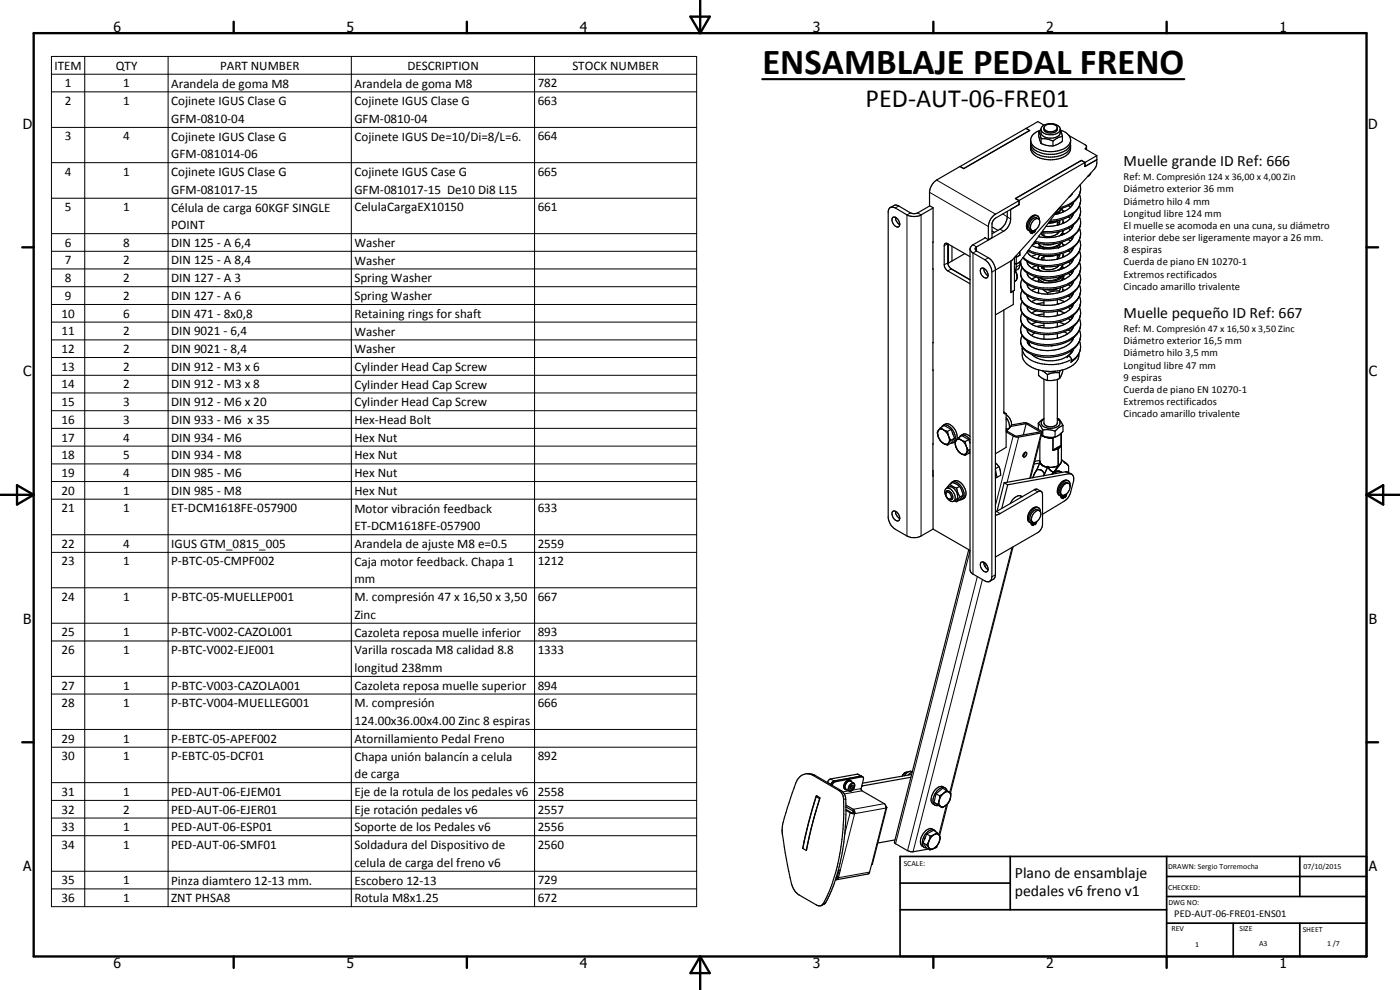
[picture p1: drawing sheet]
<svg xmlns="http://www.w3.org/2000/svg" width="420mm" height="297mm" viewBox="0 0 420 297" stroke-linecap="round" stroke-linejoin="round" font-family="sans-serif">
<defs><g id="words">
<text font-size="11" x="228.8" y="22.2">ENSAMBLAJE PEDAL FRENO</text>
<text font-size="7.9" x="259.7" y="32.2">PED-AUT-06-FRE01</text>
<g font-size="4.7">
<text x="337.2" y="49.9">Muelle grande ID Ref: 666</text>
<text x="337.2" y="95.5">Muelle pequeño ID Ref: 667</text>
<text x="304.6" y="263.5">Plano de ensamblaje</text>
<text x="304.6" y="268.9">pedales v6 freno v1</text>
</g>
<g font-size="4.2">
<text x="34" y="9.6">6</text>
<text x="104" y="9.6">5</text>
<text x="174" y="9.6">4</text>
<text x="244" y="9.6">3</text>
<text x="314" y="9.6">2</text>
<text x="384" y="9.6">1</text>
<text x="6.8" y="38.7">D</text>
<text x="410.6" y="38.7">D</text>
<text x="7" y="112.9">C</text>
<text x="410.8" y="112.9">C</text>
<text x="7" y="187.1">B</text>
<text x="410.8" y="187.1">B</text>
<text x="7" y="261.4">A</text>
<text x="410.8" y="261.4">A</text>
<text x="34" y="290.4">6</text>
<text x="104" y="290.4">5</text>
<text x="174" y="290.4">4</text>
<text x="244" y="290.4">3</text>
<text x="314" y="290.4">2</text>
<text x="384" y="290.4">1</text>
</g>
<g font-size="3.9">
<text x="16.4" y="20.9">ITEM</text>
<text x="34.7" y="20.9">QTY</text>
<text x="66" y="20.9">PART NUMBER</text>
<text x="122.2" y="20.9">DESCRIPTION</text>
<text x="171.8" y="20.9">STOCK NUMBER</text>
<text x="19.5" y="26.2">1</text>
<text x="36.9" y="26.2">1</text>
<text x="51.4" y="26.3">Arandela de goma M8</text>
<text x="106.4" y="26.3">Arandela de goma M8</text>
<text x="161.4" y="26.2">782</text>
<text x="19.5" y="31.5">2</text>
<text x="36.9" y="31.5">1</text>
<text x="51.4" y="31.6">Cojinete IGUS Clase G</text>
<text x="106.4" y="31.6">Cojinete IGUS Clase G</text>
<text x="161.4" y="31.5">663</text>
<text x="51.4" y="36.9">GFM-0810-04</text>
<text x="106.4" y="36.9">GFM-0810-04</text>
<text x="19.5" y="42.1">3</text>
<text x="36.9" y="42.1">4</text>
<text x="51.4" y="42.2">Cojinete IGUS Clase G</text>
<text x="51.4" y="47.5">GFM-081014-06</text>
<text x="106.4" y="42.3">Cojinete IGUS De=10/Di=8/L=6.</text>
<text x="161.4" y="42.1">664</text>
<text x="19.5" y="52.7">4</text>
<text x="36.9" y="52.8">1</text>
<text x="51.4" y="52.9">Cojinete IGUS Clase G</text>
<text x="106.4" y="52.8">Cojinete IGUS Case G</text>
<text x="161.4" y="52.8">665</text>
<text x="51.4" y="58.2">GFM-081017-15</text>
<text x="106.4" y="58.1">GFM-081017-15 De10 Di8 L15</text>
<text x="19.5" y="63.4">5</text>
<text x="36.9" y="63.4">1</text>
<text x="51.4" y="63.5">Célula de carga 60KGF SINGLE</text>
<text x="106.4" y="63.5">CelulaCargaEX10150</text>
<text x="161.4" y="63.4">661</text>
<text x="51.4" y="68.8">POINT</text>
<text x="19.5" y="74">6</text>
<text x="36.9" y="74">8</text>
<text x="51.4" y="74">DIN 125 - A 6,4</text>
<text x="106.4" y="74.1">Washer</text>
<text x="19.5" y="79.3">7</text>
<text x="36.9" y="79.3">2</text>
<text x="51.4" y="79.3">DIN 125 - A 8,4</text>
<text x="106.4" y="79.4">Washer</text>
<text x="19.5" y="84.7">8</text>
<text x="19.5" y="90">9</text>
<text x="36.9" y="84.7">2</text>
<text x="36.9" y="90">2</text>
<text x="51.4" y="84.7">DIN 127 - A 3</text>
<text x="51.4" y="90">DIN 127 - A 6</text>
<text x="106.4" y="84.8">Spring Washer</text>
<text x="18.5" y="95.3">10</text>
<text x="36.9" y="95.3">6</text>
<text x="51.4" y="95.3">DIN 471 - 8x0,8</text>
<text x="106.4" y="90">Spring Washer</text>
<text x="106.4" y="95.4">Retaining rings for shaft</text>
<text x="18.5" y="100.6">11</text>
<text x="36.9" y="100.6">2</text>
<text x="51.4" y="100.6">DIN 9021 - 6,4</text>
<text x="106.4" y="100.7">Washer</text>
<text x="18.5" y="105.9">12</text>
<text x="36.9" y="105.9">2</text>
<text x="51.4" y="105.9">DIN 9021 - 8,4</text>
<text x="106.4" y="106">Washer</text>
<text x="18.5" y="111.2">13</text>
<text x="36.9" y="111.2">2</text>
<text x="51.4" y="111.2">DIN 912 - M3 x 6</text>
<text x="106.4" y="111.3">Cylinder Head Cap Screw</text>
<text x="18.5" y="116.5">14</text>
<text x="36.9" y="116.5">2</text>
<text x="51.4" y="116.5">DIN 912 - M3 x 8</text>
<text x="106.4" y="116.6">Cylinder Head Cap Screw</text>
<text x="18.5" y="121.8">15</text>
<text x="36.9" y="121.9">3</text>
<text x="51.4" y="121.9">DIN 912 - M6 x 20</text>
<text x="106.4" y="122">Cylinder Head Cap Screw</text>
<text x="18.5" y="127.2">16</text>
<text x="36.9" y="127.2">3</text>
<text x="51.4" y="127.2">DIN 933 - M6 x 35</text>
<text x="106.4" y="127.3">Hex-Head Bolt</text>
<text x="18.5" y="132.5">17</text>
<text x="18.5" y="137.8">18</text>
<text x="36.9" y="132.5">4</text>
<text x="36.9" y="137.8">5</text>
<text x="51.4" y="132.5">DIN 934 - M6</text>
<text x="51.4" y="137.8">DIN 934 - M8</text>
<text x="106.4" y="132.5">Hex Nut</text>
<text x="106.4" y="137.8">Hex Nut</text>
<text x="18.5" y="143.1">19</text>
<text x="36.9" y="143.1">4</text>
<text x="51.4" y="143.1">DIN 985 - M6</text>
<text x="106.4" y="143.1">Hex Nut</text>
<text x="18.5" y="148.5">20</text>
<text x="36.9" y="148.4">1</text>
<text x="51.4" y="148.5">DIN 985 - M8</text>
<text x="106.4" y="148.4">Hex Nut</text>
<text x="18.5" y="153.7">21</text>
<text x="36.9" y="153.7">1</text>
<text x="51.4" y="153.7">ET-DCM1618FE-057900</text>
<text x="106.4" y="153.8">Motor vibración feedback</text>
<text x="161.4" y="153.7">633</text>
<text x="106.4" y="159.1">ET-DCM1618FE-057900</text>
<text x="18.5" y="164.3">22</text>
<text x="36.9" y="164.3">4</text>
<text x="51.4" y="164.3">IGUS GTM_0815_005</text>
<text x="106.4" y="164.4">Arandela de ajuste M8 e=0.5</text>
<text x="161.4" y="164.3">2559</text>
<text x="18.5" y="169.7">23</text>
<text x="36.9" y="169.7">1</text>
<text x="51.4" y="169.7">P-BTC-05-CMPF002</text>
<text x="106.4" y="169.8">Caja motor feedback. Chapa 1</text>
<text x="161.4" y="169.7">1212</text>
<text x="106.4" y="175">mm</text>
<text x="18.5" y="180.3">24</text>
<text x="36.9" y="180.3">1</text>
<text x="51.4" y="180.3">P-BTC-05-MUELLEP001</text>
<text x="106.4" y="180.4">M. compresión 47 x 16,50 x 3,50</text>
<text x="106.4" y="185.7">Zinc</text>
<text x="161.4" y="180.3">667</text>
<text x="18.5" y="190.9">25</text>
<text x="36.9" y="190.9">1</text>
<text x="51.4" y="190.9">P-BTC-V002-CAZOL001</text>
<text x="106.4" y="191">Cazoleta reposa muelle inferior</text>
<text x="161.4" y="190.9">893</text>
<text x="18.5" y="196.3">26</text>
<text x="36.9" y="196.2">1</text>
<text x="51.4" y="196.3">P-BTC-V002-EJE001</text>
<text x="106.4" y="196.3">Varilla roscada M8 calidad 8.8</text>
<text x="161.4" y="196.3">1333</text>
<text x="106.4" y="201.6">longitud 238mm</text>
<text x="18.5" y="206.9">27</text>
<text x="36.9" y="206.9">1</text>
<text x="51.4" y="206.9">P-BTC-V003-CAZOLA001</text>
<text x="106.4" y="206.9">Cazoleta reposa muelle superior</text>
<text x="161.4" y="206.9">894</text>
<text x="18.5" y="212.2">28</text>
<text x="36.9" y="212.2">1</text>
<text x="51.4" y="212.2">P-BTC-V004-MUELLEG001</text>
<text x="106.4" y="212.3">M. compresión</text>
<text x="161.4" y="212.2">666</text>
<text x="106.4" y="217.6">124.00x36.00x4.00 Zinc 8 espiras</text>
<text x="18.5" y="222.8">29</text>
<text x="36.9" y="222.8">1</text>
<text x="51.4" y="222.8">P-EBTC-05-APEF002</text>
<text x="106.4" y="222.9">Atornillamiento Pedal Freno</text>
<text x="18.5" y="228.1">30</text>
<text x="36.9" y="228.1">1</text>
<text x="51.4" y="228.1">P-EBTC-05-DCF01</text>
<text x="106.4" y="228.2">Chapa unión balancín a celula</text>
<text x="106.4" y="233.5">de carga</text>
<text x="161.4" y="228.1">892</text>
<text x="18.5" y="238.8">31</text>
<text x="36.9" y="238.8">1</text>
<text x="51.4" y="238.8">PED-AUT-06-EJEM01</text>
<text x="106.4" y="238.8">Eje de la rotula de los pedales v6</text>
<text x="161.4" y="238.8">2558</text>
<text x="18.5" y="244.1">32</text>
<text x="36.9" y="244.1">2</text>
<text x="51.4" y="244.1">PED-AUT-06-EJER01</text>
<text x="106.4" y="244.1">Eje rotación pedales v6</text>
<text x="161.4" y="244.1">2557</text>
<text x="18.5" y="249.4">33</text>
<text x="36.9" y="249.3">1</text>
<text x="51.4" y="249.4">PED-AUT-06-ESP01</text>
<text x="106.4" y="249.5">Soporte de los Pedales v6</text>
<text x="161.4" y="249.4">2556</text>
<text x="18.5" y="254.7">34</text>
<text x="36.9" y="254.7">1</text>
<text x="51.4" y="254.7">PED-AUT-06-SMF01</text>
<text x="106.4" y="254.8">Soldadura del Dispositivo de</text>
<text x="161.4" y="254.7">2560</text>
<text x="106.4" y="260.1">celula de carga del freno v6</text>
<text x="18.5" y="265.3">35</text>
<text x="36.9" y="265.3">1</text>
<text x="51.4" y="265.4">Pinza diamtero 12-13 mm.</text>
<text x="106.4" y="265.4">Escobero 12-13</text>
<text x="161.4" y="265.3">729</text>
<text x="18.5" y="270.6">36</text>
<text x="36.9" y="270.6">1</text>
<text x="51.4" y="270.6">ZNT PHSA8</text>
<text x="106.4" y="270.7">Rotula M8x1.25</text>
<text x="161.4" y="270.6">672</text>
</g>
<g font-size="3.2">
<text x="337.2" y="54.1">Ref: M. Compresión 124 x 36,00 x 4,00 Zin</text>
<text x="337.2" y="57.7">Diámetro exterior 36 mm</text>
<text x="337.2" y="61.4">Diámetro hilo 4 mm</text>
<text x="337.2" y="65">Longitud libre 124 mm</text>
<text x="337.2" y="68.7">El muelle se acomoda en una cuna, su diámetro</text>
<text x="337.2" y="72.3">interior debe ser ligeramente mayor a 26 mm.</text>
<text x="337.2" y="76">8 espiras</text>
<text x="337.2" y="79.6">Cuerda de piano EN 10270-1</text>
<text x="337.2" y="83.3">Extremos rectificados</text>
<text x="337.2" y="87">Cincado amarillo trivalente</text>
<text x="337.2" y="99.7">Ref: M. Compresión 47 x 16,50 x 3,50 Zinc</text>
<text x="337.2" y="103.3">Diámetro exterior 16,5 mm</text>
<text x="337.2" y="106.9">Diámetro hilo 3,5 mm</text>
<text x="337.2" y="110.6">Longitud libre 47 mm</text>
<text x="337.2" y="114.3">9 espiras</text>
<text x="337.2" y="117.9">Cuerda de piano EN 10270-1</text>
<text x="337.2" y="121.6">Extremos rectificados</text>
<text x="337.2" y="125.2">Cincado amarillo trivalente</text>
</g>
<text font-size="3.1" x="352.4" y="275.2">PED-AUT-06-FRE01-ENS01</text>
<g font-size="2.4">
<text x="271.2" y="259.7">SCALE:</text>
<text x="350.6" y="260.8">DRAWN: Sergio Torremocha</text>
<text x="391.2" y="260.6">07/10/2015</text>
<text x="350.6" y="267">CHECKED:</text>
<text x="350.6" y="271.4">DWG NO:</text>
<text x="351.6" y="279.3">REV</text>
<text x="372" y="279.4">SIZE</text>
<text x="391" y="279.6">SHEET</text>
<text x="358.7" y="284.1">1</text>
<text x="377.9" y="283.8">A3</text>
<text x="398.3" y="283.8">1 /7</text>
</g>
</g></defs>
<g fill="none" stroke="#000" stroke-width=".35">
<path d="M309 39.2l-19.8 11.4M311.7 39.5l.8 2.1M311.7 39.5v1.4l.8 2.2M312.4 39a3.9 3.9 0 0 0-3.1 2.8 3.6 3.6 0 0 0 3.2 4.1 8.2 8.2 0 0 0 8.3-1.7 3.4 3.4 0 0 0-2.5-5.2M312.4 38.9a3.1 3.1 0 0 0 3.9 1.5 2.34 2.34 0 0 0 1.9-1.5M312.4 39l-.7 .5M313.3 38.4a1.61 1.61 0 0 0 2.2 1.5 1.42 1.42 0 0 0 1.5-.4 1.42 1.42 0 0 0 .1-1.6 2.75 2.75 0 0 0-3.7 .1 1.36 1.36 0 0 0 1.7 1.5 2.11 2.11 0 0 0 2.2-1M313.3 37.5l-1.8-1-3.5 2.1M318.2 38.8v1a2.91 2.91 0 0 1-3.7 1.6 2.22 2.22 0 0 1-2.1-1.6v-1.2a3.4 3.4 0 0 1 4.4-1.3 1.63 1.63 0 0 1 1.4 1.6M318.2 38.9l.6 2M288.2 50h.1M288.2 50l1 .6"/>
<path d="M288.2 50l19.7-11.5 1.1 .7-19.8 11.4M289.2 50.6l-1.1-.6-7 4a5.1 5.1 0 0 0-2.1 3.4v4.3l1 .6v96.4M304.7 59.6h.1M304.7 59.6l1.1 .6M309.3 42.2a3.8 3.8 0 0 0 3.4 3 9 9 0 0 0 7.8-1.4l.5-.6 .3-1M309.3 43.3a2.91 2.91 0 0 0 .5 2.5 8.4 8.4 0 0 0 10.8 .3l.2-.3a2.51 2.51 0 0 0 .5-2.1M312.5 41.6v1.5M312.5 41.6a7 7 0 0 1 3.5 .7M312.5 43.1a7.3 7.3 0 0 0 3.5 .7M316 42.3v1.5M318.8 40.9l-1.7 .7-1.1 .7M318.8 40.9v1.4l-1.4 1-1.4 .5"/>
<path d="M320.7 40.6l5 2.8 .4 .6M321.3 43.3a3.3 3.3 0 0 1-3.1 3.4 7.6 7.6 0 0 1-8.7-2.1l-.2-.7M321.3 58.7v.1M321.6 58.3h.1M321.9 58l-1.1 1.2M324 58.3a4.3 4.3 0 0 1 0 3.4M324.1 55.5a5.6 5.6 0 0 1-3.5 6.2M324.6 48.1l-19.9 11.5M324.6 48.1v.1M324.6 48.1l1.1 .6M325.6 48.8l-1.1-.7-19.8 11.5M325.6 50l3.6-2.1-3.5 2.1"/>
<path d="M325.6 48.8v1.2M325.6 48.8l-19.8 11.4M325.6 50h.1M325.7 48.7v1.3M326.1 44l-.4 .7 3.5 2M326.1 44v.9M327.4 51.9l-.9 1.1M329.2 46.7l-.1 2.5-.6 1.4-24.8 27.5-5 2.9M329.2 46.7l-3.5 2M267.2 62.3l.7-.2 .8 .3 3.5 2.1a5.2 5.2 0 0 0 3.6 .3l4.2-2.4M267.2 62.3l-.6 1.1v92a4.8 4.8 0 0 0 2.1 3.4l3.5 2a4.9 4.9 0 0 0 4.2 0l3.6-2.1M268.8 65.2l.1 1 1.1 1.2"/>
<path d="M268.8 65.2a.85 .85 0 0 0-1.1 .3 .85 .85 0 0 0 .1 1 1.6 1.6 0 0 0 2 1.4l.2-.5M268.8 65.2a2.66 2.66 0 0 1 1.2 2.2M279 61.8l-3.6 2.1-1 .2-1.1-.2-4.4-2.4-1.7 .8M280 72.7h.1M280 72.6h.1M284.4 73.2v5.7l.4 1 .7 .8 5.6 3.2M284.4 73.2l-.4-.2-.5 .2-.1 .5v5.8a2.15 2.15 0 0 0 1 1.8l6.7 3.8M284.4 73.2l6.7 3.8M284.6 73.2v5.7M285.7 73.9v4.4M289.6 76.1l-5.1 2.9M291.1 74.7l.6 1 3.9 2.2a4.9 4.9 0 0 1 2.1 3.7v91.5l-.2 .8-.5 .5"/>
<path d="M291.1 74.7v96.3l.6 1.1 3.9 2.2 .5 .2 .9-.1M296.6 71.9l-1-.6-3.9 2.3-.6 1.1M297.7 68.1l1.8 1M297.7 69.3l.7 .4M302.3 63.5v1.6a4.6 4.6 0 0 1-2.2 3.6l-2.4 1.4M303.4 78.3v9.5l.7-.4M304.4 77.3v9.8l-1 .6M305 77.2v2.9l-.2 .8-.4 .5a1.95 1.95 0 0 0 1.6-1.3l.1-1.4M305 77.1l-.3-.1 .3 .2M305 76.7v.4M305.8 61.4h.1M305.8 61.4l-7.4 4.4-.7 1.3v4.2l-1.1 .6"/>
<path d="M305.8 60.2l-7 4.1a4.6 4.6 0 0 0-2.2 3.6v4M305.8 61.4l-2.5 1.5v3.1a4.8 4.8 0 0 1-2.1 3.4l-8.1 4.7a.66 .66 0 0 0-.5 .6 .66 .66 0 0 0 .5 .6l3.5 2a4.8 4.8 0 0 1 2.1 3.4v92.1l-.4 .9-1.3 .7M305.8 60.2v1.2M306 78.7h.1M306 76.6h.1M306.1 78.7l-1.1 .5-.6-.2M306.1 76.5l-1.1 .6M306.1 75.5v1.1M306.1 76.6l-1.1 .6M306.4 78.2v1.3l.4 .8M307 77.3a8.8 8.8 0 0 0 6.2 2.8l4.1-.3M308.3 78.5a2.33 2.33 0 0 0 1.4 1.9"/>
<path d="M308.3 75.5l.3 .7 1.1 .8M308.5 75.2l1.4 .7 2.3 .6M308.6 75.3l-.2 .1M308.6 78.7l-.3 .1M309.1 69.3h.3l.2 .7M309.1 69.3l.1 .5 .5 .3h.2v-.5M309.7 77l1.9 .8M309.7 73.7a11.4 11.4 0 0 0 8 .6M309.7 69.5l.2 .1M309.9 69.2l-.2 .4h.2M310.2 66.1a1.06 1.06 0 0 1 1.5-.4 1.06 1.06 0 0 1 .3 1.5 2.07 2.07 0 0 1-2.4 1.9 2.38 2.38 0 0 1 .6-3zM310.3 69.4l-.2-.2v.4l.2 .2"/>
<path d="M310.3 69.4v.4M310.4 72.7l1.2 .3M310.5 69.1l-.2 .3M310.8 68.9l-.5 .9M311.1 72.9l-1.3 .5M311.1 79.7l-1.5 .6M311.1 76.3l-1.5 .7M311.4 64.8a2.07 2.07 0 0 0-2.9 1.5 1.98 1.98 0 0 0 .4 2.9M311.6 77.5l-.5 .1M311.6 77.8l1.1 .2M311.6 79.8v.6l.6 .9M311.6 65.7a1.56 1.56 0 0 0-2.5 .8 1.63 1.63 0 0 0 .6 2.6"/>
<path d="M311.7 70.9l.2 .1M311.9 66a1.21 1.21 0 0 0-.8-1.3 1.21 1.21 0 0 0-1.4 .6 2.91 2.91 0 0 0-.9 3.8l.3 .2M312.2 76.5l-.4 .4-.2 .9M312.2 74l-.4 .4M312.2 74l-1.1 .3M312.4 73.9l-.2 .1M312.6 77.6h.1M312.6 77.7v.1M312.6 77.6l.1 .4M312.6 80v.3M312.8 69.8l-.2 .6 .3 .2M313.3 69.9v.9"/>
<path d="M313.3 74.3v.4M313.3 76.8v1.2M313.3 77.1l-.7 .5M313.3 74.6h-.1M313.3 70.5l-.5 .1M313.3 77.3h-.5M316.4 73.2l-1.7 .3-1.5-.2M317.1 76.5l-2 .5h-1.2l-1.2-.4M317.3 63.9v.3M317.3 66.4v1.2M317.3 69.6v.6M317.3 73.8v.5"/>
<path d="M317.3 76.4v1.2M317.3 79.8v.3M317.3 76.4l-2.6 .3-2.5-.2M317.3 76.5l.7 .4M317.3 74l.4 .3M317.3 66.5l.7 .4M317.3 64.1h.1M317.3 63.9l-.7 .3M317.3 64l.4 .1M317.7 76.3l-.4 .1M317.7 76.3l.3 .1M317.8 79.7l-.5 .4"/>
<path d="M317.9 69.5l-.8 .8a4.6 4.6 0 0 1-4.2 .3M318 63.5l-.7 .4M318 66.1v.7l-.5 .7M318 63.5v.5M318 73.4v.8M318 66.1l-3.1 .4M318 66.2l-1.8 .6-1.6 .2M318 76.2l-.1 .8-.8 .8M318 76.2l-.3 .1M318.1 62.2l-12 16.4M318.7 72.7l.4 1.1M318.7 72.6a5.2 5.2 0 0 1-6.1 1.5l-.7-.5-.3-.6"/>
<path d="M318.7 70.2l.1 .3M318.7 70.1l-.4 .6M318.7 62.7l.3 .9M318.7 62.7l-.7 .8M318.8 62.4l-.1 .3M318.8 62.4l-1.1 .4M318.8 69.9l.7 .3M318.9 63.2l.6 .2M318.9 65.8l.1 1.3M319 75.9l-.1 1.4M319 65.8l-1 .3M319 73.3l.5 .3"/>
<path d="M319 79.3l-.4 1-.8 .7M319 76.8l.5 .2M319.1 69.1l-.4 1M319.1 73.8l-1.4 .5M319.1 66.6l.4 .2M319.5 73.6l-.4 .2M319.5 70.2l-1.2 .5a11.6 11.6 0 0 1-6.7 .3M320.6 61.7l-1.8 .7M320.6 61.7l.7 .4M320.6 65.1l.7 .4M320.6 68.5l.7 .4M320.6 71.9l.7 .4"/>
<path d="M320.6 75.3l.7 .4M320.6 78.7l.7 .4M321.3 74.9l-3.3 1.3M321.3 75.7l-.3 .3a10.7 10.7 0 0 1-7.9 2h-.4M321.3 78.2l.4 .5M321.3 74.8l.4 .5M321.3 71.5l.4 .4M321.3 68.1l.4 .4M321.3 64.7l.4 .4M321.3 61.3l.4 .4M321.6 65.2a9.7 9.7 0 0 1-7.7 2.7M321.6 61.8a8.4 8.4 0 0 1-5.1 2.5"/>
<path d="M321.7 78.7l-1.3 1.2-2 .9-2 .5-3.1 .1a8.3 8.3 0 0 1-3.6-1M321.7 71.9l-.8 .8-1.4 .9M322.2 67.4a4.3 4.3 0 0 1-2.7 2.8M322.2 64l-.6 1.2M322.2 77.6l-1.8 1.2-3.1 1M322.2 64l-1.5 1-1.7 .8M322.2 77.6l-.5 1.1M322.2 74.2l-.9 1.5M322.2 70.8l-.5 1.1M322.2 60.6l-.6 1.2M324 61.7l-.9 1.4-.9 .9M324 75.3a5.5 5.5 0 0 1-3.4 6.7"/>
<path d="M324 65.1l.3 1.4-.3 2M324 68.5a5.2 5.2 0 0 1-2.7 6.4M324 71.9l.1 .3a4.4 4.4 0 0 1-.1 3M324 78.7a4.5 4.5 0 0 1 0 3.3M324 61.7a5 5 0 0 1-2.6 6.3 13 13 0 0 1-8.9 1.8M324 68.5a9.8 9.8 0 0 1-8.5 4.8l-3.9-.3M324 75.2l-.6 1.1-1.2 1.3M280 80.7h.1M280 80.7v.1M294.3 80.6a1.59 1.59 0 0 1 2.2 1.5 .82 .82 0 0 1-.1 1.1 .82 .82 0 0 1-1.1 .1 2.23 2.23 0 0 1-1-2.7zM295.3 80.5a2.55 2.55 0 0 0 1.2 2.2M301.3 93v30.8l.1 .3h.6"/>
<path d="M304 87.3l.1 .1M304.1 87.4v4l-5.4 3.1M304.7 81.3a2.11 2.11 0 0 1-.3 3.2M306.8 93.9a3.7 3.7 0 0 0 2 5.2l2.9 1.1a14.2 14.2 0 0 0 7.9-.8l1.7-.8M306.8 80.3l1.4 1.5 2.9 1.3M306.8 80.3a3.8 3.8 0 0 0 2.4 5.5l1.6 .6a15.1 15.1 0 0 0 5.4 .3M306.8 87.1a3.7 3.7 0 0 0 2 5.3 13.5 13.5 0 0 0 8.9 .9M306.8 90.6a3.6 3.6 0 0 0 2 5.2l2 .8a13.8 13.8 0 0 0 6.9 0M306.8 97.3a3.7 3.7 0 0 0 2 5.2M308.3 98.8a3.4 3.4 0 0 0 2.5 2.5l2.5 .5M308.3 81.9a2.33 2.33 0 0 0 1.4 1.9l2 .8M308.3 85.3a3.6 3.6 0 0 0 3.4 2.6 10.2 10.2 0 0 0 10-2.5"/>
<path d="M308.3 88.7a2.33 2.33 0 0 0 1.4 1.9M308.3 92.1l.2 .9 .8 .7a8.5 8.5 0 0 0 4 1.3M308.3 95.5a3.4 3.4 0 0 0 2.5 2.4l2.5 .4M308.6 82l-.3 .2M308.6 85.5l-.3 .1M308.6 88.8l-.3 .2M308.6 92.2l-.3 .2M308.6 95.6l-.3 .2M308.6 99l-.3 .1M309.7 90.6a8.3 8.3 0 0 0 3.6 1M310.6 99.9l-1 .8M311.1 89.9l-1.5 .7"/>
<path d="M311.1 96.6l-1.5 .7M311.1 93.3l-1.5 .6M311.1 86.5l-1.5 .6M311.1 83.1l-1.5 .6M311.4 83.1a3.1 3.1 0 0 0 2.4 1.7M311.7 83.7v.9M311.7 86.6v1.3M311.7 84.3l-.6 .1M311.7 87.7l-.6 .1M311.8 80.9l-.7 .1M311.8 80.9l-.2 .3M311.9 81l-.1 .2"/>
<path d="M312.6 84.4v.3M312.6 80.3l.7-.2v.7M312.6 84.7v.1M312.6 80.3l.4-.1 .3 .2M312.6 80.3l.1 .1M312.8 86.8l1.6 1.1M313.1 84.6l-.5 .1M313.3 90.2v1.4M313.3 93.6v1.4M313.3 97v1.3M313.3 90.8l-2.2 .4M313.3 94.2l-2.2 .4"/>
<path d="M313.3 97.6l-2.2 .4M313.8 86.9l2.5 .1M314.4 87.9v.4M316.3 86.7v.3M317.3 90v1.3M317.3 93.3v1.4M317.3 96.7v1.4M317.3 80.1l-2.2 .8h-1.3l-1.1-.5M317.3 91.1l.4 .1M317.3 94.5l.4 .1M317.3 97.9l.4 .1M317.5 86.5l-1.2 .5"/>
<path d="M317.7 96.6l1.8 .7M317.7 93.3l1.8 .6M317.7 89.9l1.8 .7M318 80.9h.1M318 87.3v.5M318 87.3h-1.4l-2.2 .6M318.3 86.3l-.3 1M318.5 82.9l-.9 .8M318.7 80.2l.2 .4M318.7 80.1l.8 .2M318.9 83.7v.3M318.9 86.1l-.1 1.4"/>
<path d="M318.9 86.9l.6 .2M319.1 83.6l.4 .1M319.2 82.7a5.4 5.4 0 0 1-7.3 .5M319.3 82.6l-.2 .9-.8 .7M319.4 99.5l1 .7M320.6 82l.7 .5M320.6 99l.7 .4M320.6 85.5l.7 .4M320.6 88.8l.7 .5M320.6 92.2l.7 .4M320.6 95.6l.7 .5M320.6 82a14.5 14.5 0 0 1-9.5 1.1"/>
<path d="M321.3 85l-2.6 1.2-2.5 .5M321.3 91.8l-2.1 1-1.5 .5M321.3 98.6l.4 .4M321.3 95.2l.4 .4M321.3 91.8l.4 .4M321.3 88.4l.4 .4M321.3 85l.4 .5M321.3 81.6l.4 .4M321.7 88.8l-1.3 1.2-2 1-1.6 .4-3.5 .2M321.7 99l-.7 .7a10 10 0 0 1-6.3 2.1h-1.4M321.7 92.2l-1.1 1.1a9.4 9.4 0 0 1-3.8 1.5l-3.5 .2M321.7 82l-1.3 1.2a11.9 11.9 0 0 1-8.1 1.5l-.6-.1"/>
<path d="M322.2 84.3l-.5 1.1M322.2 97.9l-.5 1.1M322.2 94.5a6.5 6.5 0 0 1-5.4 3.7l-1.8 .2-1.7-.1M322.2 91.1l-.5 1.1M322.2 87.8l-.5 1M322.2 80.9l-.5 1.1M324 99a5.5 5.5 0 0 1-3.5 6.8l-3.3 1.1a14 14 0 0 1-5.5 0 5.8 5.8 0 0 1-5.4-4.3l.5-1.9M324 95.6a4.4 4.4 0 0 1 0 3.3M324 92.2a5.1 5.1 0 0 1-2.7 6.4M324 82a5.5 5.5 0 0 1-3.5 6.9 12.7 12.7 0 0 1-13-.8 3.4 3.4 0 0 1-.7-4.4M324 85.5a4.3 4.3 0 0 1-.2 3.6l-1.1 1.6-1.4 1.1M324 88.8a5.1 5.1 0 0 1-2.7 6.4l-1.7 .9-1.9 .5"/>
<path d="M324 82a6.6 6.6 0 0 1-2.7 3M324 98.9a7.4 7.4 0 0 1-3.9 3.7 13.5 13.5 0 0 1-11.3-.1M280 102.8h.1M280 111.1h.1M280 111h.1M306.8 104.5v2.1a5.4 5.4 0 0 0 4.5 4.3l2.6 .5h2.1M306.8 104.1a4.5 4.5 0 0 0 3.4 4.4 13.9 13.9 0 0 0 11.1-.5M308.8 102.5v.9M308.8 102.9l.5 .9M311.7 111v1.6l1.6 1.2M312.7 111.2l1.7 1.2M313.3 100.4v1.4"/>
<path d="M313.3 113.8v13.1M313.3 113.8l1.1 .4M314.1 111.4l1.9 .1M314.4 112.4v1.8M315.8 103.7l-.3 .1M316 111.4v.1M316.6 111.4l-.6 .1M317.3 100.1v1.4M317.3 113.8v13.1M318 111.8l-2.3 .1-1.3 .5M318 111.8v1.8M318.2 111.2l-.2 .6"/>
<path d="M318.9 111l-.1 .9a2.42 2.42 0 0 1-2.7 2.2l-1.7 .1M320.2 107.4a.66 .66 0 0 1 .8-.5 .66 .66 0 0 1 .5 .7l.1 .8-.1 .2M321.5 108.6l-.2 .1M321.7 101.7l.1 .5M321.7 105.1a6 6 0 0 1-5.3 3.1 8.9 8.9 0 0 1-6.8-1.9M322.2 101.3a7 7 0 0 1-6.4 3.8l-3.5-.1-1.7-.4-1.3-.7a1.83 1.83 0 0 1-1-1.7M322.2 104.7l-.6 1.1-1.1 1.1M323.8 106.1a4.2 4.2 0 0 1-2.8 4.1l-2.3 .8-2.7 .4M324 102.4a5.2 5.2 0 0 1-2.5 6.2M280 133.2h.1M280 133.1v.1M281.5 130.5l.1 .6"/>
<path d="M281.6 131.1l.5 1M281.6 131.1l.3 .6M282 131.8l.4 .6M282.3 128.3a1.95 1.95 0 0 0-.8 2.2M282.3 128.3l.6 .5M282.3 132.4l.6 .5M282.3 128.3l1.1-.6 2 1.1M282.5 132.6l.4 .3M282.6 128.1a1.57 1.57 0 0 1 2.8 .3 3.3 3.3 0 0 1 .8 4.4l-.8 .1M282.9 128.8l.3 .1M282.9 128.8a1.17 1.17 0 0 0-1.3 .3 1.17 1.17 0 0 0-.1 1.4M282.9 132.9l.5 .3"/>
<path d="M283.1 127.6a2.02 2.02 0 0 1 3 .6 3.9 3.9 0 0 1 1 3.8M283.2 128.9l1.1 .6M283.2 128.9l1.4 1.7M283.4 133.2l.9 .4M284.3 129.5l.3 1.1M284.6 130.6l.2 .6M284.8 132.8a.95 .95 0 0 1-1.4 .4M284.8 131.2v1.5M284.8 131.2l.6 .9M284.8 132.7l-.5 .9M285.4 132.1l-.6 .7M285.4 132.9l-1.1 .7"/>
<path d="M285.4 128.8l1.1 2.7M285.4 128.8l-1.1 .7M285.8 129.8l.2 .5M286.5 131.5l-1.1 1.4M286.5 131.5l-1.1 .6M286.7 133.2l.1 .7M286.7 133.2l.2 1M286.8 132.4l-.1 .8M286.8 132.3l-.7 .5M286.8 132.3l-.2 .5 .1 .4M286.8 133.9l.1 .3M286.9 134.2l.2 .3"/>
<path d="M287.1 132l-.3 .4M287.1 132a2.03 2.03 0 0 1 2.2 .4l.3 .1M287.1 134.5l.2 .4M287.1 134.5l1.4 1.6M287.4 135.1l1.1 1M287.6 131.4l-.5 .6M287.6 131.4a6.5 6.5 0 0 1 3 3.8M287.6 131.4l1.1-.7 2 1.2M287.9 131.2a1.44 1.44 0 0 1 2.5-.1l.7 .9M288.4 130.7a1.87 1.87 0 0 1 2.7 .3M288.5 136.1l1.1 .5M289.6 132.5l.6 2.1-.2 1.4a.99 .99 0 0 1-1.3 .3"/>
<path d="M290.6 135.2l-1 1.4M290.7 136l-1.1 .6M290.7 131.9l.4 1M290.7 131.9l-1.1 .6M291.1 135.9l-.4 .1M291.1 135.4l-.4 .6M291.1 134.9l-.5 .3M298.7 138.9l1.1 1.1M299.8 140l.5 1.5v1.1l-1.1 .6M299.8 140l-1.1 .6M301.3 123.7l.7 .4M302 124.1v10.1l-3.3 1.9"/>
<path d="M302 129.6l2.2 1.3 1.1 .2 7.2-1.2 .2-.2M302 124.5a2.93 2.93 0 0 1 1.3 3.6l-.3 .2M302 125.3l.3 .4M302 128.5l.2 .3M302.2 128.8l-.2 .2M302.3 125.7l.4 .9 .4 1.7M302.3 125.7l-.3 .2M303.1 128.3l-1.1 1M303.1 128.3l-.9 .5M303.5 127.5l3.7-.6h.9l4.3 2.4 .3 .4M307.4 135.9l.4-.2a.82 .82 0 0 1 .3 .9 .82 .82 0 0 1-.7 .6 .66 .66 0 0 1-.4-.6 .66 .66 0 0 1 .4-.7zM307.6 135.8l-.1 .5-.5 .5"/>
<path d="M308 127.1l-.9 3.4M308 127.1l4.2 2.5-7.3 1.3-2.9-1.7M308 127.1l-4.7 .8M311.6 127l1.4 2M311.6 127v1.8M312 138.9l-1.7 .3M312.1 132.5v6.2M312.1 138.1l-1.6 .3M312.3 139.1l.2 .3M312.3 139.1l-.1-.5-1 2.3M312.3 139.1l.2 .2M312.5 139.3l1.6 .8"/>
<path d="M312.5 139.3l1.3 .8M312.6 130.6a4.2 4.2 0 0 0 3.4 .8M312.6 130.4l.4 .4M312.7 129.7l-3.4 13.7M312.8 139.6l.6 .4M313 129l1.4-.1 2.2 .4M313 130.8l1.4 .3 2 .1M313 129v1.8M313.3 126.9a2.4 2.4 0 0 0 3.3 .9l.7-.9M313.3 125.6l-1.7 1.4M313.3 125.7a1.35 1.35 0 0 0-.8 1.6 1.35 1.35 0 0 0 1.5 1 3.3 3.3 0 0 0 4.1-1.3l-.1-.7-.7-.6M313.7 140l.4 .1"/>
<path d="M314.5 140l-1 2.2M314.5 140l-.4 .1M314.5 140v.2M316 131.4v3.6M316.4 135h-.4M316.4 131.2l-.4 .2M316.6 131.1l-.2 .1M316.6 129.3v1.8M316.7 134.9l-.3 .1M317.3 125.5l.7 .5 1 1.7M317.6 134.5v5.2M317.6 139.7l-1.2 1.8"/>
<path d="M317.6 139.7a5.1 5.1 0 0 1-3.1 .5M318.3 139.1l-.7 .6M318.3 139.1l-1.9 2.4M318.5 130v3.6M318.5 133.6l-.7 .8-1.4 .6M318.5 133.6l-.8 .9-.9 .4M318.5 133.6l-2.5 1.4M318.5 129.9v8.7l-.2 .5M318.5 137.8l2.2 2.1v1.9M319 138.3l1.4 1.1M319 127.7l-1.2 .6-1.2 1M319 127.7v1.8l-1.2 1.1-1.2 .5"/>
<path d="M267.8 153.5a1.22 1.22 0 0 1 1.9 .9 1.17 1.17 0 0 1-.2 1.9 2.12 2.12 0 0 1-1.7-2.8zM268.8 153.4l.3 1.3 .9 .9M280 142.7v.3M280 141.2h.1M280 158.7l11.1 6.4M283.9 146.6a1.86 1.86 0 0 1 2.4 1.5 1.39 1.39 0 0 1-.6 2.4 2.95 2.95 0 0 1-2-3.7zM283.9 148a.67 .67 0 0 1 .7-.4 .67 .67 0 0 1 .6 .6l.3 1.2-.3 .4-.5-.1M284 146.6a1.73 1.73 0 0 1 2.8 .6 1.95 1.95 0 0 1-.6 3.2M284.2 147.3a1.66 1.66 0 0 0-.1 1.8 1.66 1.66 0 0 0 1.6 .8M284.2 147.3a1.75 1.75 0 0 1 1.5 2.6M284.4 147.2l-.2 .1M285.1 145.3l-.9 1.1"/>
<path d="M285.1 145.3l1.1 .8 .9 .3M285.1 145.3l.9-.5 1.1 .5 .9 .7M285.3 145.2a1.33 1.33 0 0 1 2.1-.3 4.2 4.2 0 0 1 1.7 4.6l-.4 .3M285.7 144.7a2.05 2.05 0 0 1 3 .5 3.2 3.2 0 0 1 .6 4.3l-.6 .4M285.9 149.8l-.2 .1M286.4 150.3l.7 .2M287.1 146.4l.4 1.5 .6 1.2M288 146l.5 .9 .5 1.7M288 146l-.9 .4M288.1 149.1l-1 1.4M288.7 149.8l-.6 .2M289 148.6l-1 1.4-.9 .5"/>
<path d="M289 148.6l-.9 .5M298.7 154.6l1.4-.5 11.3-6.5a.86 .86 0 0 1 1.1-.2 .86 .86 0 0 1 .4 1v9l-.2 .9-.5 .9-.8 .6-12.7 7.3M298.7 140.8l.5 2.4M298.7 141.9l.1 .2M298.8 142.6l-.1 .2M299.2 143.2l-.5 .3M301.4 144.9l1 .6M301.4 144.9l-2.2 8.5M302.4 145.5l18.4-3.3h.5l.7 .5 .2 .5-.1 1.3a11.1 11.1 0 0 1-1.6 4.9l-1.1 1-6.5 3.9M302.4 145.5l-1.8 7.1M306.2 148.8l.5 .3a2.27 2.27 0 0 0-3.1 1.3l-.4 .7M309.4 156.9l.1 .4 .5 .3h.2v-.4"/>
<path d="M310 157.1l.2 .1M310.2 156.8l-.2 .4h.2M310.4 156.8v.4l.3 .2M310.4 156.8l.3 .2M310.4 153.8a1.06 1.06 0 0 1 1.5-.6 1.06 1.06 0 0 1 .4 1.5 2.19 2.19 0 0 1-2.4 2 2.25 2.25 0 0 1 .5-2.9zM310.4 156.8h.1M310.7 157v.4M310.8 156.6l-.1 .4M311.2 140.9a1.85 1.85 0 0 1 2.3 1.3M311.2 140.9l-1.2 2.4M311.2 156.5l-.5 .9M311.7 152.4a2.62 2.62 0 0 0-2.9 2.4 1.32 1.32 0 0 0 .9 2.1l.2 .7"/>
<path d="M311.7 152.4a2.1 2.1 0 0 0-2.9 1.4 2.33 2.33 0 0 0 .1 2.8l.3 .2M311.7 152.4l.4 .3 .1 .8M311.9 153.2a1.44 1.44 0 0 0-2.2 .6 1.71 1.71 0 0 0 .3 2.9M312.5 147.4l-1.3-.6h-.6l-11.9 6.9M313.5 142.2l-.4 .5M314.5 140.2l1 1.2 .4 .2 .5-.1M316.8 141.6l-1.1 .7 .7-.6M316.8 141.2h.1M317 141.5l1-.1 .5 .2M317.1 141.4l-.4 .2M317.3 141.4l1.2 .2M318.3 141.5l.4 .3-.2-.2"/>
<path d="M318.4 148.8l.1 .5 .3 .2M318.4 148.3l.3 .2M318.5 141.8a2.07 2.07 0 0 0-2.7 .5M318.8 145.5a1.3 1.3 0 0 1 1.9-.4 1.3 1.3 0 0 1 .3 1.8 1.72 1.72 0 0 1-2.7 1.3l-.3-1.2zM319 149l.2 .1M319.2 148.6l-.2 .4M319.3 148.8v.3l.3 .2M319.3 148.8l.3 .1M319.5 148.5l-.2 .3M319.6 148.9v.4M319.7 148.4l-.1 .5M320.1 148.1l-.5 1.2"/>
<path d="M320.4 144.9l.3 .2M320.5 144.9a2.72 2.72 0 0 0-2 3.4M320.7 144.3a2.03 2.03 0 0 0-2.8 1.2 2.44 2.44 0 0 0-.1 3l.3 .2M321.1 146a1.27 1.27 0 0 0-.6-1.8 1.27 1.27 0 0 0-1.7 .7 2.76 2.76 0 0 0-.8 3.7l.7 .2 .1 .7 .4 .1v-.5M321.6 142.3l-1.6-.8-18.6 3.4M290.7 164.9l-22.3 87.8 .4 .5 3.6 2 .9 .4 5.3-.8M294.3 168.8a1.3 1.3 0 0 1 1.9 .9l.3 .6a.88 .88 0 0 1-.4 1.3 .88 .88 0 0 1-1.2-.5 2.17 2.17 0 0 1-.6-2.3zM295.3 168.7a2.55 2.55 0 0 0 1.2 2.2M295.6 169l-.3 .1M304 164.1l-18.8 73.9M242.4 232.2l1.5 .4 7.9 4.6a3.3 3.3 0 0 1 1.4 2.6 67.4 67.4 0 0 1-5 29.1l-1.3 2.5-.6 .4h-.7l-5.9-3.3a5.9 5.9 0 0 1-2.2-3.4l-1.5-7.4a44.9 44.9 0 0 1-1.3-8.9 75.9 75.9 0 0 1 4.5-14.7 3.9 3.9 0 0 1 5.3-1.5l7.9 4.6a3.1 3.1 0 0 1 1.4 2.6 69.7 69.7 0 0 1-3.4 25.2l-.2 .5a22.7 22.7 0 0 1-2.8 5.7l-.9 .5M244.9 239l-2.2 7.7-1.8 7.9"/>
<path d="M244.9 239l1.1 .6M245.4 238.9l-.5 .1M246 239.6h.1M246 239.6l-2.6 9-1.4 6.6M249.6 234.9l-.2 .6M249.6 234.9l-.1 .2M250 234.4l-.4 .5M250 234.5l-.4 .4M253.7 236.9l.5 .1M254.1 234.8l1-.5 1.1 .6a1.51 1.51 0 0 1 .1 1.7 1.51 1.51 0 0 1-1.5 .7l-1.2-.8 .1-.9zM254.4 234.1l.4 .1M254.4 234.1v.1"/>
<path d="M254.4 234.1l.4-.1 .5 .2M254.7 234.2a1.33 1.33 0 0 0-1.3 1l-.2 1.1 .6 .6M254.7 234.2v.2M254.7 234.2a1.94 1.94 0 0 0-1 2.7M254.8 234.2v.2M254.8 234.2h.5M255.2 236.6l.4 .2M255.3 234.2l.3 .4M255.6 235.7v.3M255.6 236l-.4 .5M255.6 236l.5 .3M256.1 236.3v-.7h-.5l-.4 .5v.6l.4 .1"/>
<path d="M256.1 236.3l-.5 .5M258.3 232.9l-8.3 1.5M258.3 232.9l.7 .3M258.3 232.9l-8 1.5M258.7 233l-1.4-.7-8.1 1.4-.5 .4-.3 .7M259 233.2l-8.4 1.4-.5 .4-.3 .6M259 233.2l.2 .5-.7 3.4 6.9 4 .4 .7 .1 .6h.2M271.5 231.9l-.7 1M272.4 231.7a1.54 1.54 0 0 0-1.6 1.1M273.4 233.2l-14.8 2.6M273.6 232.4l-14.7 2.6M273.8 231.6a1.77 1.77 0 0 0-2.4 1.1"/>
<path d="M273.8 231.6l-1.3 .9M280.9 238.2l1.1 .6M280.9 238.2l-.6 2.5M282 238.8l-.1 1.1-.5 1.5-1.1-.7M283.6 236.4a2.62 2.62 0 0 0-3 1.7 2.54 2.54 0 0 0 0 3.5M283.6 236.4l.6 .8M283.6 236.4a2.27 2.27 0 0 0-3.4 1.2 2.86 2.86 0 0 0-.1 3.7l.5 .3M284 237.1l.7 .5M284 237.1a6.5 6.5 0 0 0-2.2 3.1v1.2l.4 .5M284 237.1l-1.1-.6-2 1.7M284.6 237.6l-.9 .1-1.7 1.1M284.6 237.6l.2 .1"/>
<path d="M284.8 237.7l.5 .3M284.8 237.7l.5 1.1M285.1 239.8l-.7 1.4M285.1 239.8l-.1 .3M285.3 238v.8M285.3 238.8l-.2 1M240.9 254.6l1.1 .6M240.9 254.6h.1M244.3 241.3l-1.9 6.6-1.5 6.7M244.4 240.7l.6-2 1.1 .7-2.3 7.9-1.8 7.9M253.9 242.1l2 1.2 .2 .6M253.9 241.6l2.2 1.2 .3 .5 .1 .8"/>
<path d="M253.9 242.9l1.6 .9 .6 .1M253.9 243.1l1.4 .9 1.2 .1M256.1 243.9l.4 .2M265.9 242l.2 .4M266.1 242.3l-4.3 16.9-.2 .2-.7 2.5-.5 .4-9.3 1.6M268.6 252l-5.2 .9M277 252.9l1.1 .6M277 252.9l1 1.5M277.7 251.2l-.2 .6M278 254.4l1.1 .6M278.1 253.5l.7 .8M278.1 250.2l1.1 .7"/>
<path d="M278.1 250.2l-1.1 2.7M278.8 254.3l.3 .7M278.8 254.3l.5 .5h.4M278.8 252.3l-.3 1 .3 1M278.8 252.3l-.7 1.2M278.9 252l-.1 .3M279.2 250.9l-.3 1.1M279.7 254.8l-.6 .2M280.3 254.6l-.6 .2M280.3 240.7l2.5 1.6M280.4 249a2.46 2.46 0 0 0-3.6 1.7 2.33 2.33 0 0 0 .6 3.6M280.5 254.4l-.2 .2"/>
<path d="M280.6 241.6l1 .1M280.8 249.6a1.44 1.44 0 0 0-2.4 0 3.5 3.5 0 0 0-1.1 4.6l.7 .2M281.2 253.8l-.1 .5-.6 .1M281.2 249.8l-.6 .5-1.4 .6M281.2 249.8l.6 .6M281.2 249.8l-1-.7-2.1 1.1M281.6 241.6l.8 .5M281.7 250.4l.2 .2M281.7 250.4a2.05 2.05 0 0 0-2.7 1.6M281.8 252.7l-1.3 1.7M281.8 252.7l-.7 1.2-.8 .7M281.9 250.6l.3 .7-.1 .4"/>
<path d="M281.9 250.6l.1 .2M282 250.8l.1 .9M282.1 251.7l-.3 1M282.4 242.1l.4 .2M283.7 241.8l-1.3 .3M284.2 241.4l-1.4 .9M284.4 241.1l-2.4 9.7M284.4 241.1l-.7 .7M285 240.2l-.6 .9M250.8 263.9h.3M251.6 261.1h.6l-.6 2.3-.5 .5M251.8 261.1l-.6 2.2-.3 .1"/>
</g>
<g fill="none" stroke="#000" stroke-width=".3">
<path d="M15.4 16.9h193.7v255.1h-193.7zM25.4 16.9v255.1M50.4 16.9v255.1M105.4 16.9v255.1M160.4 16.9v255.1M15.4 22.3h193.7M15.4 27.6h193.7M15.4 38.2h193.7M15.4 48.8h193.7M15.4 59.5h193.7M279 57.7l17.6 10.2M281.1 54l17.7 10.3"/>
<path d="M324.3 56.6a6.4 6.4 0 0 1-4.9 5.3l-1.4 .4M326.5 52.9h.1M15.4 70.1h193.7M15.4 75.4h193.7M269.7 61.8l-1 .6M273.3 63.9l-1.1 .6v96.3M275.4 63.9l1 .6v96.3M284.4 78.9l-1 .6M284.4 73.2l-1 .5M292 73.4l1.1 .7v1.2l-1.1 .6v96.4M296.6 77.3l-1 .6M300.1 68.7l1.1 .7"/>
<path d="M300.9 64.2l2.4 1.5M306.1 79.5l-1.1 .6M309.1 69.5l.3 .1M311.6 77.7v.1M311.8 70.8l.3 .3M316 76.6l-2.4 .1M317.2 66.3l-1.2 .4-1.3 .1M318.6 72.7a5.4 5.4 0 0 1-6.7 .7l-.3-.4M318.8 62.5l-1.1 1-.9 .4M319 79.3l-.5 1-1.1 .8M319.1 76.4l-.3 .9M319.1 69.1l-.4 .9-.7 .8"/>
<path d="M319.1 66.5l-.1 .6M324.3 73.6a6.5 6.5 0 0 1-5.3 5.3 13.3 13.3 0 0 1-11.4-1.2l-.5-.5M324.3 60a6.6 6.6 0 0 1-5.6 5.4l-3.5 .7M324.3 63.4a5.8 5.8 0 0 1-4.4 5.1 14.8 14.8 0 0 1-7.1 .9M324.3 77a6.2 6.2 0 0 1-4.7 5.1l-.9 .3a16 16 0 0 1-6.8 .4 7.1 7.1 0 0 1-5.5-3.4l-.1-.7M324.3 70.2a5.7 5.7 0 0 1-3.9 4.8 14.2 14.2 0 0 1-11.3 .2l-.4-.2M324.3 66.8a5.8 5.8 0 0 1-4.1 4.9 14.6 14.6 0 0 1-9.6 .7M15.4 80.7h193.7M15.4 86h193.7M15.4 91.4h193.7M15.4 96.6h193.7M285.5 80.7l-1.1 .6"/>
<path d="M298.7 81l-1 .6M304.6 81.3a2.32 2.32 0 0 1 .1 3M311.6 80.2a1.35 1.35 0 0 0 1 1.1M318.3 82.9a5 5 0 0 1-6.1 .4M324.3 80.3a6.1 6.1 0 0 1-4.7 5.2 15.8 15.8 0 0 1-6.9 .9 7.7 7.7 0 0 1-6.2-3.4l-.2-1M324.3 83.7a5.8 5.8 0 0 1-4 4.9l-3.7 1.1a11.4 11.4 0 0 1-9.4-2.3l-.6-.8-.3-1.1M324.3 87.1a5.9 5.9 0 0 1-4 4.9 15.7 15.7 0 0 1-7.6 1.1 7.9 7.9 0 0 1-6.1-3.1l-.3-1.2M324.3 90.6a6.1 6.1 0 0 1-4.7 5.1l-.5 .1a14.2 14.2 0 0 1-9.1 .1l-.4-.1a4.3 4.3 0 0 1-3.3-3.6M324.3 93.9a5.8 5.8 0 0 1-4 4.9 13 13 0 0 1-12.9-1l-.8-1.1-.3-1.1M324.3 97.3a5.9 5.9 0 0 1-4 4.9 15.7 15.7 0 0 1-7.6 1.1 7.1 7.1 0 0 1-6.3-3.6l-.1-.7M15.4 102h193.7M15.4 107.3h193.7"/>
<path d="M15.4 112.6h193.7M15.4 117.9h193.7M324.3 104.1a5 5 0 0 1-2.7 4.1M324.3 100.7l-.1 .8a7.9 7.9 0 0 1-6.7 4.9 11.9 11.9 0 0 1-10.3-2l-.6-.9-.3-1.1M15.4 123.2h193.7M15.4 128.5h193.7M15.4 133.9h193.7M15.4 139.2h193.7M304.1 130.8l-5.4 20.9M305.7 131.1l-3.5 13.6M312.5 129.9l-3.5 13.6M15.4 144.5h193.7"/>
<path d="M15.4 149.8h193.7M299.1 153.5l1 .6M309.4 157.1l.3 .1M310.4 146.9l1 .7M318.4 149l.3 .1M319.7 141.6l1.1 .6M15.4 160.4h193.7M15.4 165.7h193.7M15.4 176.4h193.7M291.1 165.3l-22.3 87.9M293.3 173l-20.9 82.2M294.8 173.9l-20.8 81.7"/>
<path d="M296 169.3l-.3 .9M298.7 172.5l-1 .6M303.7 164.3l-18.7 73.5M15.4 187h193.7M15.4 192.3h193.7M15.4 202.9h193.7M15.4 208.2h193.7M15.4 218.9h193.7M15.4 234.8h193.7M15.4 224.2h193.7M243.9 232.6h.6M248.4 234.7l1.4 .9"/>
<path d="M249.2 233.7l1.1 .6M250.3 234.4l.3 .2M251.8 237.2h.6M253.2 239.8h.6M254.8 237.3l-1.9 .3M255.3 235.5a.72 .72 0 0 1 1.1-.3 .72 .72 0 0 1 0 1.1l-.2 .3a1.07 1.07 0 0 1-1.2 .7 1.19 1.19 0 0 1 .3-1.8zM256.2 234.9a1.59 1.59 0 0 0-1.4 2.4M257.3 232.3l1.4 .8M258.4 236.6l-2.5 .5M258.6 235.7l.3 .1M258.7 237.3l-5.3 .9M15.4 240.2h193.7"/>
<path d="M15.4 245.4h193.7M15.4 250.7h193.7M255.5 243.8h-.4l-1.6 6.4M261.6 259.4l4.3-17-9.4 1.7-4.3 17M265.4 241.1l-9.3 1.7-.2 .5M280.8 254.2v.2M284 241.5l-2.2 9M15.4 261.4h193.7M15.4 266.7h193.7M247.8 270.8l-.7 .3M251.2 263.4h-.3M261 261.7l-9.4 1.7-.3-.3"/>
</g>
<g fill="#000">
<circle cx="313.3" cy="73.3" r=".18"/>
<circle cx="317.7" cy="74.3" r=".18"/>
<circle cx="318.9" cy="83.7" r=".18"/>
<circle cx="317.7" cy="139.6" r=".18"/>
</g>
<path d="M228.8 23.7h126.6" fill="none" stroke="#000" stroke-width=".63"/>
<g fill="none" stroke="#000" stroke-width=".71">
<path d="M10.1 9.9h400v277.1h-400zM70.1 6.5v3.4M140.1 6.5v3.4M207.2 5h5.8l-2.9 4.9zM210.1 0v9.9M280.1 6.5v3.4M350.1 6.5v3.4M6.7 74.2h3.4M410.1 74.2h3.5M.1 148.5h10M5.1 145.6l5 2.9-5 2.9zM410.1 148.5h10"/>
<path d="M410.1 148.5l5-2.9v5.8zM6.7 222.7h3.4M410.1 222.7h3.5M70.1 287v3.4M140.1 287v3.4M210.1 287v10M210.1 287l2.9 5h-5.8zM280.1 287v3.4M350.1 287v3.4"/>
</g>
<path d="M270.1 257h140v30h-140zM303.2 257v16M350.1 257v30M390.1 257v12M270.1 265h33.1M270.1 273h80M350.1 277h60M350.1 269h60M350.1 263h60M370.1 277v10M390.1 277v10" fill="none" stroke="#000" stroke-width=".51"/>
<use href="#words"/>
</svg>
